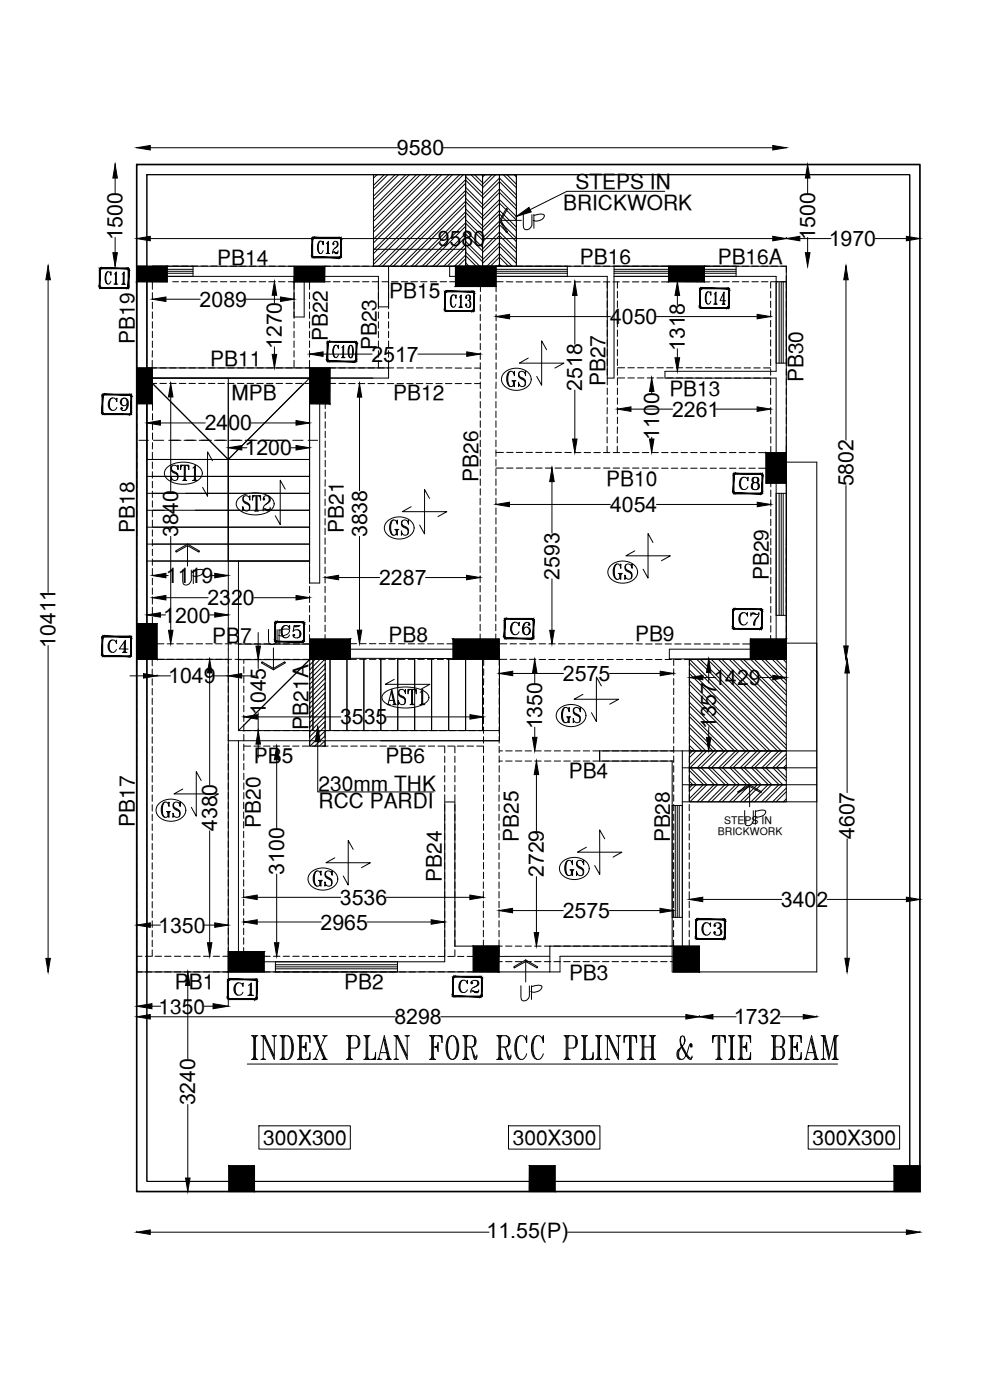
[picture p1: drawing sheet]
<svg xmlns="http://www.w3.org/2000/svg" width="297mm" height="420mm" viewBox="0 0 297 420" stroke-linecap="round" stroke-linejoin="round" font-family="sans-serif">
<defs><g id="words">
<g font-size="8.4">
<text x="156.3" y="70.2">UP</text>
<text x="151.3" y="117.1">GS</text>
<text x="50.4" y="145.3">ST1</text>
<text x="72" y="154.5">ST2</text>
<text x="116.1" y="161.9">GS</text>
<text x="54" y="176.7">UP</text>
<text x="183.1" y="175">GS</text>
<text x="79.7" y="194.7">UP</text>
<text x="115.4" y="212.7">AST1</text>
<text x="167.6" y="218">GS</text>
<text x="47.6" y="246.6">GS</text>
<text x="222.6" y="249.1">UP</text>
<text x="168.6" y="263.9">GS</text>
<text x="93.1" y="267.1">GS</text>
<text x="155.6" y="301.6">UP</text>
</g>
<g font-size="7.5">
<text x="134.4" y="93.5">C13</text>
<text x="99.1" y="108.7">C10</text>
<text x="31.7" y="124.5">C9</text>
<text x="220.8" y="148.2">C8</text>
<text x="152.4" y="191.9">C6</text>
<text x="31.4" y="197.2">C4</text>
<text x="209.5" y="281.9">C3</text>
<text x="136.9" y="299.2">C2</text>
</g>
<g font-size="7.1">
<text x="94.2" y="77.3">C12</text>
<text x="30.7" y="86.4">C11</text>
<text x="210.6" y="92.4">C14</text>
<text x="220.8" y="188.7">C7</text>
<text x="83.6" y="192.6">C5</text>
<text x="69.1" y="299.9">C1</text>
</g>
<g font-size="6.4">
<text x="119.1" y="46.6">9580</text>
<text x="36.8" y="71.9" transform="rotate(-90 36.8 71.9)">1500</text>
<text x="244.6" y="71.9" transform="rotate(-90 244.6 71.9)">1500</text>
<text x="131.4" y="73.8">9580</text>
<text x="248.7" y="73.8">1970</text>
<text x="59.9" y="92">2089</text>
<text x="183" y="97.3">4050</text>
<text x="84.6" y="104.8" transform="rotate(-90 84.6 104.8)">1270</text>
<text x="205.5" y="105.3" transform="rotate(-90 205.5 105.3)">1318</text>
<text x="111.4" y="108.5">2517</text>
<text x="174.7" y="117.2" transform="rotate(-90 174.7 117.2)">2518</text>
<text x="201.6" y="125.1">2261</text>
<text x="61.4" y="129.2">2400</text>
<text x="197.8" y="131.9" transform="rotate(-90 197.8 131.9)">1100</text>
<text x="73.4" y="136.6">1200</text>
<text x="256.1" y="146" transform="rotate(-90 256.1 146)">5802</text>
<text x="183" y="153.6">4054</text>
<text x="53.5" y="161.3" transform="rotate(-90 53.5 161.3)">3840</text>
<text x="110.2" y="161.3" transform="rotate(-90 110.2 161.3)">3838</text>
<text x="167.9" y="173.9" transform="rotate(-90 167.9 173.9)">2593</text>
<text x="49.8" y="175">1119</text>
<text x="113.7" y="175.6">2287</text>
<text x="62.2" y="181.6">2320</text>
<text x="49" y="186.8">1200</text>
<text x="16.7" y="194.5" transform="rotate(-90 16.7 194.5)">10411</text>
<text x="50.5" y="205.1">1049</text>
<text x="168.9" y="204.4">2575</text>
<text x="214" y="205.6">1429</text>
<text x="79.7" y="214.6" transform="rotate(-90 79.7 214.6)">1045</text>
<text x="102" y="217.4">3535</text>
<text x="162.7" y="218.9" transform="rotate(-90 162.7 218.9)">1350</text>
<text x="214.9" y="218.9" transform="rotate(-90 214.9 218.9)">1357</text>
<text x="65.2" y="249.4" transform="rotate(-90 65.2 249.4)">4380</text>
<text x="256.4" y="251.8" transform="rotate(-90 256.4 251.8)">4607</text>
<text x="85.3" y="262.6" transform="rotate(-90 85.3 262.6)">3100</text>
<text x="163.2" y="263.2" transform="rotate(-90 163.2 263.2)">2729</text>
<text x="102" y="271.5">3536</text>
<text x="168.8" y="275.5">2575</text>
<text x="234.3" y="272.2">3402</text>
<text x="47.5" y="279.9">1350</text>
<text x="96.2" y="279">2965</text>
<text x="118.3" y="307.4">8298</text>
<text x="220.2" y="307.4">1732</text>
<text x="58.6" y="331.7" transform="rotate(-90 58.6 331.7)">3240</text>
<text x="146" y="371.4">11.55(P)</text>
</g>
<g font-size="6.3">
<text x="172.7" y="56.6">STEPS IN</text>
<text x="169" y="62.9">BRICKWORK</text>
<text x="65.2" y="79.5">PB14</text>
<text x="174" y="79.1">PB16</text>
<text x="215.3" y="79.1">PB16A</text>
<text x="116.8" y="89.5">PB15</text>
<text x="40.3" y="103.2" transform="rotate(-90 40.3 103.2)">PB19</text>
<text x="98.3" y="102.4" transform="rotate(-90 98.3 102.4)">PB22</text>
<text x="113" y="105.1" transform="rotate(-90 113 105.1)">PB23</text>
<text x="63.1" y="109.9">PB11</text>
<text x="181.5" y="116" transform="rotate(-90 181.5 116)">PB27</text>
<text x="200.8" y="118.8">PB13</text>
<text x="241" y="114.7" transform="rotate(-90 241 114.7)">PB30</text>
<text x="69.5" y="120">MPB</text>
<text x="118" y="120.2">PB12</text>
<text x="143.4" y="144.6" transform="rotate(-90 143.4 144.6)">PB26</text>
<text x="181.9" y="146">PB10</text>
<text x="40.4" y="159.9" transform="rotate(-90 40.4 159.9)">PB18</text>
<text x="103" y="159.9" transform="rotate(-90 103 159.9)">PB21</text>
<text x="230.6" y="174.1" transform="rotate(-90 230.6 174.1)">PB29</text>
<text x="63.7" y="192.8">PB7</text>
<text x="116.5" y="192.8">PB8</text>
<text x="190.5" y="192.5">PB9</text>
<text x="92.5" y="219" transform="rotate(-90 92.5 219)">PB21A</text>
<text x="76.2" y="228.9">PB5</text>
<text x="115.7" y="229.1">PB6</text>
<text x="170.6" y="233.6">PB4</text>
<text x="95.6" y="237.3">230mm THK</text>
<text x="95.6" y="242.5">RCC PARDI</text>
<text x="40.3" y="248.1" transform="rotate(-90 40.3 248.1)">PB17</text>
<text x="78.2" y="248.4" transform="rotate(-90 78.2 248.4)">PB20</text>
<text x="155.6" y="252.6" transform="rotate(-90 155.6 252.6)">PB25</text>
<text x="201" y="252.8" transform="rotate(-90 201 252.8)">PB28</text>
<text x="132.5" y="264.6" transform="rotate(-90 132.5 264.6)">PB24</text>
<text x="52.5" y="296.7">PB1</text>
<text x="103.3" y="296.7">PB2</text>
<text x="170.7" y="294.1">PB3</text>
<text x="47.6" y="304.2">1350</text>
<text x="79" y="343.5">300X300</text>
<text x="153.8" y="343.5">300X300</text>
<text x="243.8" y="343.5">300X300</text>
</g>
<g font-size="3.1">
<text x="215.4" y="250.5">BRICKWORK</text>
<text x="217.3" y="247.4">STEPS IN</text>
</g>
</g></defs>
<!-- layer: SEC_ARCH -->
<g fill="none" stroke="#000" stroke-width=".3">
<path d="M144.8 52.4v27.5M149.9 52.4v27.5M57.9 79.9v3M112.1 79.9v-5.1h27.6v5.1M116.6 79.9v12.2h-3.1v-9.2h-22.2v12.2h-3.1v-12.2h-44.1M134.9 79.9v3h47.3v30.6h2v-33.6M150.3 66.1h6.1M151.9 62.5l.4 .3-2 3.3 2 3.5-.4 .2-2-3.7zM154.9 79.9v-27.5h-15.2v30.5M170.2 79.9v3M220.9 79.9v3M45.7 82.9v-3h190.2v117.8l-35.1 .1v-3h32.1v-81.3h-33.4v-2.1h33.4v-28.5h-48.7"/>
<path d="M45.7 81.4h12.2M45.7 80.8h12.2M45.7 82h12.2M139.7 81.4h30.5M139.7 80.8h30.5M139.7 82h30.5M184.2 81.4h36.7M184.2 80.8h36.7M184.2 82h36.7M232.9 84.6h3M233.8 84.6v24.4M234.4 84.6v24.4"/>
<path d="M235 84.6v24.4M44.1 113.5h48.8v54.9h-24.4v-30.5h-24.4zM44.1 113.5v178.2M44.1 113.5h48.8M44.1 113.5l24.4 24.4 24.4-24.4M68.5 113.5v178.2M92.9 113.5v61.5h3v-61.5h20.7v-3.1h-72.5v-30.5h-3.1v211.8h127v-4.7h37.1M232.9 109h3M44.1 137.9h48.8M235.9 138.7h9.2v153h-43.4v-63.3h-21.8v-3h65.2M44.1 143h48.8M44.1 148.1h48.8"/>
<path d="M44.1 153.1h48.8M44.1 158.2h48.8M232.9 148.1h3M233.8 148.1v36.6M234.4 148.1v36.6M235 148.1v36.6M44.1 163.3h48.8M44.1 168.4h48.8M52.7 165.4l3.6-2.1 3.6 2.1-.2 .3-3.4-1.9-3.4 1.9zM56.3 163.8v6.1M71.5 168.4v50.9M41 197.9h27.5"/>
<path d="M71.5 198h21.4l-21.4 21.3M71.5 193.3h21.4M78.6 198.6l3.4 2 3.4-2 .2 .3-3.6 2.1-3.6-2.1zM82 194.5v6.1M93.9 197.9v21.4M95.9 194.8v3.1M99 197.9v21.4M104.1 197.5v21.8M109.2 197.6v21.7M114.3 197.6v21.7M119.3 197.6v21.7M124.4 197.6v21.7"/>
<path d="M129.5 197.6v21.7M134.6 197.6v21.7M139.7 197.6v21.7M144.8 197.6v21.7M149.9 197.7l-57-.2v-2.7h57v27.5h-81.4M232.9 184.7h3M235.9 193h9.2M71.5 219.3h78.4M71.5 222.3v66.3M204.7 225.4v66.3M204.7 230.4h40.4M204.7 235.5h40.4"/>
<path d="M221.3 237.6l3.6-2.1 3.6 2.1-.2 .3-3.4-1.9-3.4 1.9zM224.9 236v6.1M201.7 241.7h3M202.6 241.7v33.6M203.2 241.7v33.6M203.8 241.7v33.6M204.7 240.6h40.4M201.7 275.3h3M82.6 288.6v3.1M82.6 290.2h36.7M82.6 289.5h36.7M82.6 290.8h36.7"/>
<path d="M119.3 288.6v3.1M154.1 290.2l3.6-2.1 3.6 2.1-.1 .3-3.5-1.9-3.4 1.9zM157.7 288.6v6.1M165 287h-15.3v-3.1h-13.2v-43.2h-3.1v47.9h-64.9M201.7 283.9h-36.7v7.8"/>
</g>
<!-- layer: SEC_COLFIL -->
<g fill="#000" stroke="#000" stroke-width=".3">
<path d="M41 84.6l9.2-4.7v4.7zM41 79.9v4.7l9.2-4.7z"/>
<path d="M88.3 84.6l9.2-4.7-.1 4.7zM88.3 79.9v4.7l9.2-4.7z"/>
<path d="M136.7 86l12.1-6.1v6.1zM136.7 79.9v6.1l12.1-6.1z"/>
<path d="M200.6 84.6l10.8-4.7v4.7zM200.6 79.9v4.7l10.8-4.7z"/>
<path d="M41 110.4h4.7v10.8zM41 110.4v10.8h4.7z"/>
<path d="M92.9 110.4h6.1v10.8zM92.9 110.4v10.8h6.1z"/>
<path d="M229.8 135.9h6.1v9.1zM229.8 135.9v9.1h6.1z"/>
<path d="M41 187.1h6.1v10.8zM41 187.1v10.8h6.1z"/>
<path d="M92.9 191.8h12.2l-12.2 6.1zM92.9 197.9h12.2v-6.1z"/>
<path d="M135.9 191.8l13.9 6.1h-13.9zM135.9 191.8l13.9 6.1v-6.1z"/>
<path d="M225.1 197.9l10.8-6.1v6.1zM225.1 191.8v6.1l10.8-6.1z"/>
<path d="M68.5 285.6h10.7l-10.7 6.1zM68.5 291.7h10.7v-6.1z"/>
<path d="M142 283.9l7.7 7.8-7.7-.1zM142 283.9l7.7 7.8v-7.8z"/>
<path d="M202.1 283.9l7.7 7.8h-7.7zM202.1 283.9l7.7 7.8v-7.8z"/>
<path d="M68.7 349.9l7.7 7.7h-7.7zM68.7 349.9l7.7 7.7v-7.7z"/>
<path d="M158.8 349.9l7.7 7.7h-7.7zM158.8 349.9l7.7 7.7v-7.7z"/>
<path d="M268.3 349.9l7.7 7.7h-7.7zM268.3 349.9l7.7 7.7v-7.7z"/>
</g>
<!-- layer: SEC_COLUMN -->
<g fill="none" stroke="#000" stroke-width=".3">
<path d="M41 79.9h9.2v4.7h-9.2v-4.7l9.2 4.7M50.2 79.9l-9.2 4.7M88.3 79.9h9.2l-.1 4.7h-9.1v-4.7l9.1 4.7M97.5 79.9l-9.2 4.7M136.7 79.9h12.1v6.1h-12.1v-6.1l12.1 6.1M148.8 79.9l-12.1 6.1M200.6 79.9h10.8v4.7h-10.8v-4.7l10.8 4.7M211.4 79.9l-10.8 4.7M41 110.4l4.7 10.8M45.7 110.4l-4.7 10.8h4.7v-10.8h-4.7v10.8M92.9 110.4l6.1 10.8M99 110.4l-6.1 10.8h6.1v-10.8h-6.1v10.8"/>
<path d="M229.8 135.9l6.1 9.1M235.9 135.9l-6.1 9.1h6.1v-9.1h-6.1v9.1M41 187.1l6.1 10.8M47.1 187.1l-6.1 10.8h6.1v-10.8h-6.1v10.8M92.9 191.8l12.2 6.1v-6.1h-12.2v6.1h12.2M105.1 191.8l-12.2 6.1M135.9 191.8l13.9 6.1M149.8 191.8v6.1h-13.9v-6.1h13.9l-13.9 6.1M225.1 191.8h10.8v6.1h-10.8v-6.1l10.8 6.1M235.9 191.8l-10.8 6.1M68.5 285.6l10.7 6.1v-6.1h-10.7v6.1h10.7M79.2 285.6l-10.7 6.1"/>
<path d="M142 283.9l7.7 7.8M149.7 283.9v7.8l-7.7-.1v-7.7h7.7l-7.7 7.7M202.1 283.9l7.7 7.8M209.8 283.9v7.8h-7.7v-7.8h7.7l-7.7 7.8M68.7 349.9l7.7 7.7M76.4 349.9v7.7h-7.7v-7.7h7.7l-7.7 7.7M158.8 349.9l7.7 7.7M166.5 349.9v7.7h-7.7v-7.7h7.7l-7.7 7.7M268.3 349.9l7.7 7.7M276 349.9v7.7h-7.7v-7.7h7.7l-7.7 7.7"/>
</g>
<!-- layer: SEC_BEAM -->
<g fill="none" stroke="#000" stroke-width=".3">
<path d="M51.8 79.9h1.8M54.5 79.9h1.9M57.4 79.9h2M60.3 79.9h2M63.2 79.9h2M66.1 79.9h2M69 79.9h2M72 79.9h1.9M74.8 79.9h2M77.8 79.9h1.9M80.7 79.9h1.9M83.6 79.9h1.9"/>
<path d="M86.5 79.9h1.7M97.4 79.9h1.7M100 79.9h2M103 79.9h1.9M105.9 79.9h1.9M108.8 79.9h1.9M111.7 79.9h1.9M114.6 79.9h1.9M117.5 79.9h1.9M120.4 79.9h1.9M123.3 79.9h2M126.2 79.9h1.9"/>
<path d="M129.1 79.9h2M132 79.9h2M134.9 79.9h1.8M148.8 79.9h2.2M151.9 79.9h2M154.9 79.9h1.9M157.8 79.9h1.9M160.7 79.9h1.9M163.6 79.9h1.9M166.5 79.9h1.9M169.4 79.9h1.9M172.3 79.9h1.9"/>
<path d="M175.2 79.9h1.9M178.1 79.9h1.9M181 79.9h2M183.9 79.9h1.9M186.8 79.9h2M189.7 79.9h2M192.7 79.9h1.9M195.5 79.9h2M198.5 79.9h2.1M211.4 79.9h1.6M214 79.9h1.9M216.9 79.9h1.9"/>
<path d="M219.8 79.9h1.9M222.7 79.9h1.9M225.6 79.9h1.9M228.5 79.9h1.9M231.4 79.9h1.9M234.3 79.9h1.6v1.9M41 87.8v1.9M41 90.7v1.9M41 93.6v2M41 96.5v1.9M41 99.4v2M45.7 84.6v2.2"/>
<path d="M45.7 87.8v2M45.7 90.7v1.9M45.7 93.6v2M45.7 96.5v2M45.7 99.4v2M51.8 84.6h1.8M54.5 84.6h1.9M57.4 84.6h2M60.3 84.6h2M63.2 84.6h2M66.1 84.6h2M69 84.6h2"/>
<path d="M71.9 84.6h2M74.8 84.6h2M77.8 84.6h1.9M80.6 84.6h2M83.6 84.6h1.9M86.5 84.6h1.7v2.2M88.2 87.8v1.9M88.2 90.7v1.9M88.2 93.6v2M88.2 96.5v1.9M88.2 99.4v2M92.9 84.6v2.2"/>
<path d="M92.9 87.8v1.9M92.9 90.7v1.9M92.9 93.6v2M92.9 96.5v1.9M92.9 99.4v2M97.4 84.6h1.7M100 84.6h2M103 84.6h1.9M105.9 84.6h1.9M108.8 84.6h1.9M111.7 84.6h1.9M113.5 84.6v2.2"/>
<path d="M113.5 87.8v2M113.5 90.7v1.9M113.5 93.6v2M113.5 96.5v2M113.5 99.5v1.9M114.6 84.6h1.9l.1 2.2M116.6 87.8v2M116.6 90.7v1.9M116.6 93.6v2M116.6 96.5v2M116.6 99.5v1.9M117.5 84.6h1.9"/>
<path d="M120.4 84.6h1.9M123.3 84.6h2M126.2 84.6h1.9M129.1 84.6h2M132 84.6h2M134.9 84.6h1.8M144.1 94.3v1.9M144.1 97.2v2M148.8 84.6h2.2M148.8 86v1.6M148.8 88.5v1.9M148.8 91.4v2"/>
<path d="M148.8 94.3v2M148.8 97.2v2M151.9 84.6h2M154.9 84.6h1.9M157.8 84.6h1.9M160.7 84.6h1.9M163.6 84.6h1.9M166.5 84.6h1.9M169.4 84.6h1.9M172.3 84.6h1.9M175.2 84.6h1.9M178.1 84.6h1.9"/>
<path d="M181 84.6h2M182.2 84.6v1.9M182.2 87.4v1.9M182.2 90.3v2M182.2 93.2v2M182.2 96.2v1.9M182.2 99v2M183.9 84.6h1.9M185.3 84.6v1.9M185.3 87.4v2M185.3 90.3v2M185.3 93.2v2"/>
<path d="M185.3 96.2v1.9M185.3 99v2M186.8 84.6h2M189.7 84.6h2M192.6 84.6h2M195.5 84.6h2M198.5 84.6h2.1M219.8 84.6h1.9M222.7 84.6h1.9M225.6 84.6h1.9M228.5 84.6h1.9M231.2 84.6v1.9"/>
<path d="M231.2 87.4v2M231.2 90.4v1.9M231.2 93.3v1.9M231.2 96.2v1.9M231.2 99.1v1.9M231.4 84.6h1.9M235.9 82.7v1.9h-1.6M235.9 84.6v1.9M235.9 87.4v2M235.9 90.4v1.9M235.9 93.3v1.9M235.9 96.2v1.9"/>
<path d="M235.9 99.1v1.9M41 102.3v2M41 105.3v1.9M41 108.1v2.3M45.7 108.1v2.3h1.3M45.7 115.1h1.3M45.7 105.3v1.9M45.7 102.3v2M48 110.4h1.9M48 115.1h1.9M50.9 110.4h1.9M50.9 115.1h1.9"/>
<path d="M53.8 110.4h2M53.8 115.1h2M56.7 110.4h1.9M56.7 115.1h1.9M59.6 110.4h2M59.6 115.1h2M62.5 110.4h2M62.5 115.1h2M65.4 110.4h2M65.4 115.1h2M68.3 110.4h2M68.3 115.1h2"/>
<path d="M71.2 110.4h2M71.2 115.1h2M74.1 110.4h2M74.1 115.1h2M77 110.4h2M77 115.1h2M80 110.4h1.9M80 115.1h1.9M82.8 110.4h2M82.8 115.1h2M85.8 110.4h1.9M85.8 115.1h1.9"/>
<path d="M88.2 102.3v2M88.2 105.3v1.9M88.2 108.1v2.3M88.7 110.4h1.9M88.7 115.1h1.9M91.6 110.4h1.3M91.6 115.1h1.3M92.9 102.3v2M92.9 105.3v1.9M92.9 108.1v2.3M99 115.1h1.7M101.7 115.1h1.9"/>
<path d="M104.6 115.1h2M107.5 115.1h1.9M110.4 110.4h2M110.4 115.1h2M113.3 110.4h2M113.3 115.1h2M113.5 102.3v2M113.5 105.3v1.9M113.5 108.2v2.2M116.2 110.4h2M116.2 115.1h2M116.6 102.3v2"/>
<path d="M116.6 105.3v1.9M116.6 108.2v2.2M119.1 110.4h2M119.1 115.1h2M122 110.4h2M122 115.1h2M124.9 110.4h2M124.9 115.1h2M127.8 110.4h2M127.8 115.1h2M130.8 110.4h1.9M130.8 115.1h1.9"/>
<path d="M133.6 110.4h2M133.6 115.1h2M136.6 110.5h1.9M136.6 115.1h1.9M139.5 110.5h1.9M139.5 115.1h1.9M142.4 110.5h1.7M142.4 115.1h1.7M144.1 100.1v2M144.1 103.1v1.9M144.1 105.9v2M144.1 108.9v1.9"/>
<path d="M144.1 111.8v1.9M144.1 114.7v1.9M144.1 117.6v1.9M148.8 100.1v2M148.8 103.1v1.9M148.8 105.9v2M182.2 102v1.9M182.2 104.9v1.9M182.2 107.8v1.9M182.2 110.7v1.9M182.2 113.6v1.9M182.2 116.5v1.9"/>
<path d="M182.2 119.4v1.9M185.3 110.4h2.1M185.3 102v1.9M185.3 104.9v1.9M185.3 107.8v1.9M185.3 110.7v1.9M185.3 113.6v1.9M185.3 116.5v1.9M185.3 119.4v1.9M185.3 113.4h2.1M188.4 110.4h1.9M188.4 113.4h1.9"/>
<path d="M191.3 110.4h1.9M191.3 113.4h1.9M194.2 110.4h1.9M194.2 113.4h1.9M197.1 110.4h2M197.1 113.4h2M200 110.4h1.9M200 113.4h1.9M202.9 110.4h2M202.9 113.4h2M205.8 110.4h2M205.8 113.4h2"/>
<path d="M208.7 110.4h2M208.7 113.4l2 .1M211.6 110.4h2M211.6 113.5h2M214.5 113.5h2M214.5 110.4h2M217.5 110.4h1.9M217.5 113.5h1.9M220.3 110.4h2M220.3 113.5h2M223.3 110.4h1.9M223.3 113.5h1.9"/>
<path d="M226.2 110.4h1.9M226.2 113.5h1.9M229.1 110.4h2.1M229.1 113.5h2.1M231.2 102v1.9M231.2 104.9v1.9M231.2 107.8v1.9M231.2 110.7v1.9M231.2 113.6v1.9M231.2 116.5v2M231.2 119.4v1.9M235.9 102v1.9"/>
<path d="M235.9 104.9v1.9M235.9 107.8v1.9M235.9 110.7v1.9M235.9 113.6v1.9M235.9 116.5v2M235.9 119.4v1.9M41.1 127v2M41.1 129.9v2M41.1 132.8v2M41.1 135.7v2M41.1 138.7v1.9M45.7 135.7v2"/>
<path d="M45.7 138.7v1.9M45.8 121.2v2M45.8 124.1v1.9M45.8 127v2M45.8 129.9v2M45.8 132.9l-.1 1.9M92.9 121.2v1.5M92.9 123.6v2M92.9 126.5v2M92.9 129.4v2M92.9 132.3v2M92.9 135.3v1.9"/>
<path d="M92.9 138.1v2M97.6 121.2v1.5M97.6 123.6v2M97.6 126.5v2M97.6 129.4v2M97.6 132.3v2M97.6 135.3v1.9M97.6 138.1v2M144.1 120.5v1.9M144.1 123.4v1.9M144.1 126.3v1.9M144.1 129.2v1.9"/>
<path d="M144.1 132.1v1.9M144.1 135v2M144.1 137.9v1.9M148.8 120.5v1.9M148.8 123.4v1.9M148.8 126.3v1.9M148.8 129.2v1.9M148.8 132.1v1.9M148.8 135v2M148.8 137.9v1.9M148.8 135.8h2.2M152 135.8h2"/>
<path d="M154.9 135.8h1.9M157.8 135.8h2M160.7 135.8h2M163.6 135.8h2M166.5 135.8h2M169.5 135.8h1.9M172.3 135.8h2M175.3 135.8h1.9M178.2 135.8h1.9M181.1 135.8h1.9M182.2 125.2v1.9M182.2 128.1v2"/>
<path d="M182.2 131v1.9M182.2 133.9v1.9M182.2 122.3v1.9M184 135.8h1.9M185.2 131v1.9M185.2 133.9v1.9M185.3 122.3v1.9M185.3 125.2v1.9M185.3 128.1l-.1 2M186.9 135.8h1.9M189.8 135.8h1.9M192.7 135.8h1.9"/>
<path d="M195.6 135.8h1.9M198.5 135.8h1.9M201.4 135.8h2M204.3 135.8h1.9M207.2 135.8h2M210.1 135.8h2M213.1 135.8h1.9M215.9 135.8h2M218.9 135.8h1.9M221.8 135.8h1.9M224.7 135.8h1.9M227.6 135.8l2.2 .1"/>
<path d="M231.2 122.3v2M231.3 125.2v2M231.3 128.2v1.9M231.3 131v2M231.3 134v1.9M235.9 122.3v2M235.9 125.2v2M235.9 128.2v1.9M235.9 131v2M235.9 134v1.9M41.1 141.5v2M41.1 144.5v1.9"/>
<path d="M41.1 147.4v1.9M41.1 150.3v1.9M41.1 153.2v1.9M41.1 156.1v1.9M41.1 159v1.9M45.7 141.6v1.9M45.7 144.5v1.9M45.7 147.4v1.9M45.7 150.3v1.9M45.7 153.2v1.9M45.7 156.1v1.9M45.7 159v1.9"/>
<path d="M92.9 141.1v1.9M92.9 144v1.9M92.9 146.9v1.9M92.9 149.8v1.9M92.9 152.7v2M92.9 155.6v1.9M92.9 158.5v2M97.5 146.9v1.9M97.5 149.8v1.9M97.5 152.7v2M97.5 155.6v1.9M97.5 158.5v2"/>
<path d="M97.6 141.1v1.9M97.6 144l-.1 1.9M144.1 149.5v2M144.1 152.5v1.9M144.1 155.4v1.9M144.1 158.3v1.9M144.1 140.8v2M144.1 143.7v2M144.1 146.7v1.9M148.8 140.8v2M148.8 143.7v2M148.8 146.7v1.9"/>
<path d="M148.8 149.5v2M148.8 152.5v1.9M148.8 155.4v1.9M148.8 158.3v1.9M148.8 140.5h2.2M152 140.5h1.9M154.9 140.5h1.9M157.8 140.5h2M160.7 140.5h1.9M163.6 140.5h2M166.5 140.5h2M169.5 140.5h1.9"/>
<path d="M172.3 140.5h2M175.3 140.5h1.9M178.2 140.5h1.9M181.1 140.5h1.9M184 140.5h1.9M186.9 140.5h1.9M189.8 140.5h1.9M192.7 140.5h1.9M195.6 140.5h1.9M198.5 140.5h1.9M201.4 140.5h2M204.3 140.5h1.9"/>
<path d="M207.2 140.5h2M210.1 140.5h2M213.1 140.5h1.9M215.9 140.5h2M231.3 150v1.9M231.3 152.9v1.9M231.3 155.8v1.9M231.3 158.7v1.9M236 145v1.1M236 147.1v1.9M236 150v1.9M236 152.9v1.9"/>
<path d="M236 155.8v1.9M236 158.7v1.9M41 161.9v1.9M41 164.8v2M41 167.7v1.9M41 170.6v2M41 173.5v2M41 176.4v2M41 179.3v2M45.7 161.9v1.9M45.7 164.8v2M45.7 167.7v1.9"/>
<path d="M45.7 170.6v2M45.7 173.5v2M45.7 176.5v1.9M45.7 179.3v2M92.9 161.4v2M92.9 164.3v2M92.9 167.2v2M92.9 170.2v1.9M92.9 173v2M92.9 176v1.9M92.9 178.9v1.9M97.5 161.4v2"/>
<path d="M97.5 164.3v2M97.5 167.2v2M97.5 170.2v1.9M97.5 173v2M97.5 176v1.9M97.5 178.9v1.9M144.1 161.2v1.9M144.1 164.1v1.9M144.1 167v1.9M144.1 169.9v1.9M144.1 172.8v1.9M144.1 175.7v1.9"/>
<path d="M144.1 178.6v2M148.8 175.7v1.9M148.8 178.6v2M148.8 161.2v1.9M148.8 164.1v1.9M148.8 167v1.9M148.8 169.9v1.9M148.8 172.8v1.9M231.3 161.6v1.9M231.3 164.5v2M231.3 167.4v1.9M231.3 170.3v2"/>
<path d="M231.3 173.2v2M231.3 176.2v1.9M231.3 179v2M235.9 164.5v2M235.9 167.4v1.9M235.9 170.3v2M235.9 173.2v2M235.9 176.2v1.9M235.9 179v2M236 161.6l-.1 1.9M41 182.3v1.9M41 185.1v2"/>
<path d="M41 197.9v1.9M45.7 197.9v1.9M45.7 182.3v1.9M45.7 185.2v1.9M47.1 197.9h2.1M47.1 193.2h2.1M50.1 197.9h2M50.2 193.2h1.9M53 197.9h2M53 193.2h2M56 197.9h1.9M56 193.2h1.9"/>
<path d="M58.8 197.9h2M58.8 193.2h2M61.8 197.9h1.9M61.8 193.2h1.9M64.7 197.9h1.9M64.7 193.2h1.9M67.6 197.9h1.9M67.6 193.2h1.9M68.5 197.9v1.2M70.5 197.9h1.9M70.5 193.2h1.9M73.2 197.9v1.2"/>
<path d="M73.4 197.9h2M73.4 193.2h2M76.3 197.9h1.9M76.3 193.2h1.9M79.2 197.9h2M82.1 197.9h2M85 197.9h2M87.9 197.9h2M90.8 197.9h2.1M92.9 181.8v1.9M92.9 193.4v1.9M92.9 196.3v2"/>
<path d="M92.9 199.2v1.9M97.5 181.8v1.9M97.5 184.7v1.9M97.5 187.6v1.9M97.5 190.5v1.9M97.5 193.4v1.9M97.5 196.3v2M97.5 199.2v1.9M105.1 197.9h1.8M105.1 193.2h1.9M107.9 197.9h2M108 193.2h1.9"/>
<path d="M110.8 197.9h2M110.8 193.2h2M113.7 197.9h2M113.7 193.2h2M116.6 197.9h2M116.7 193.2h1.9M119.5 197.9h2M119.5 193.2h2M122.5 197.9h1.9M122.5 193.2h1.9M125.3 197.9h2M125.4 193.2h1.9"/>
<path d="M128.3 197.9h1.9M128.3 193.2h1.9M131.2 197.9h1.9M131.2 193.2h1.9M134.1 197.9h1.8M134.1 193.2h1.8M144.1 181.5v1.9M144.1 184.4v2M144.1 187.3v2M144.1 190.3v1.5M145.1 197.9v1.8M148.8 181.5v1.9"/>
<path d="M148.8 184.4v2M148.8 187.3v2M148.8 190.3v1.5M149.7 197.9h2.4M149.7 193.2h2.4M149.8 197.9v1.8M153 197.9h2M156 197.9h1.9M158.8 197.9h2M161.8 193.2h1.9M161.8 197.9h1.9M164.7 193.2h1.9"/>
<path d="M164.7 197.9h1.9M167.6 193.2h1.9M167.6 197.9h1.9M170.5 193.2h1.9M170.5 197.9h1.9M173.4 193.2h1.9M173.4 197.9h1.9M176.3 193.2h1.9M176.3 197.9h1.9M179.2 193.2h1.9M179.2 197.9h1.9M182.1 193.2h1.9"/>
<path d="M182.1 197.9h1.9M185 193.2h1.9M185 197.9h1.9M187.9 193.2h2M187.9 197.9h2M190.8 197.9h1.9M190.8 193.2l1.9 .1M193.7 197.9h2M193.7 193.3h2M196.6 197.9h2M196.6 193.3h2M199.6 197.9h1.9"/>
<path d="M199.6 193.3h1.9M202.1 197.9v1.8M202.4 197.9h2M202.4 193.3h2M205.4 197.9h1.9M205.4 193.3h1.9M206.8 197.9v1.8M208.3 197.9h1.9M208.3 193.3h1.9M211.2 197.9h1.9M211.2 193.3h1.9M214.1 197.9h1.9"/>
<path d="M214.1 193.3h1.9M217 197.9h1.9M217 193.3h1.9M219.9 197.9l1.9 .1M219.9 193.3h1.9M222.8 198h2.3M222.8 193.3h2.3M231.2 190.7v1.1M235.9 182v1.9M235.9 184.9v1.9M235.9 187.8v1.9M235.9 190.7v1.1"/>
<path d="M41 200.8v1.9M41 203.7v1.9M41 206.6v1.9M41 209.5v1.9M41 212.4v1.9M41 215.3v2M41 218.2v1.9M45.7 200.8v1.9M45.7 203.7v1.9M45.7 206.6v1.9M45.7 209.5v1.9M45.7 212.4v1.9"/>
<path d="M45.7 215.3v2M45.7 218.2v1.9M68.5 200.1v1.9M68.5 203v1.9M68.5 205.9v1.9M68.5 208.8v1.9M68.5 211.7v1.9M68.5 214.6v1.9M68.5 217.5v2M73.2 200.1v1.9M73.2 203v1.9M73.2 205.9v1.9"/>
<path d="M73.2 208.8v1.9M73.2 211.7v1.9M73.2 214.6v1.9M73.2 217.5v2M73.2 219.3h2.1M76.2 219.3h2M79.2 219.3h1.9M82 219.3h2M85 219.3h1.9M87.9 219.3h1.9M90.8 219.3h2.1M92.9 202.1v2"/>
<path d="M92.9 205v2M92.9 207.9v2M92.9 210.8v2M92.9 213.8v1.9M92.9 216.6v2M92.9 219.6v1.9M97.5 205v2M97.5 207.9v2M97.5 210.8v2M97.5 213.8v1.9M97.5 216.6v2M97.5 219.6v1.9"/>
<path d="M97.5 219.3h1.5M97.5 202.1v2M100 219.3h1.9M102.9 219.3h1.9M105.8 219.3h1.9M108.7 219.3h1.9M111.6 219.3h1.9M114.5 219.3h2M117.4 219.3h1.9M120.3 219.3h2M123.2 219.3h2M126.2 219.3h1.9"/>
<path d="M129 219.3h2M132 219.3h1.9M134.9 219.3h1.9M137.8 219.3h1.9M140.7 219.3h1.9M143.6 219.3h1.5M145.1 206.5v2M145.1 209.4v2M145.1 212.4v1.9M145.1 215.2v2M145.1 218.2v1.9M145.1 203.6v2"/>
<path d="M145.1 200.7v2M149.8 200.7v2M149.8 203.6v2M149.8 206.6v1.9M149.8 209.4v2M149.8 212.4v1.9M149.8 215.3v1.9M149.8 218.2v1.9M202.1 200.7v2M202.1 203.6v2M202.1 206.6v1.9M202.1 209.4v2"/>
<path d="M202.1 212.4v1.9M202.1 215.3v1.9M202.1 218.2v1.9M206.8 200.7v2M206.8 203.6v2M206.8 206.6v1.9M206.8 209.4v2M206.8 212.4v1.9M206.8 215.3v1.9M206.8 218.2v1.9M41 221.1v2M41 224v2"/>
<path d="M41 227v1.9M41 229.8v2M41 232.8v1.9M41 235.7v1.9M41 238.6v1.9M45.7 221.1v2M45.7 224v2M45.7 227v1.9M45.7 229.8v2M45.7 232.8v1.9M45.7 235.7v1.9M68.5 220.4v1.9"/>
<path d="M68.5 223.3v2M68.5 226.2v2M68.5 229.1v2M68.5 232v2M68.5 235v1.9M68.5 237.8v2M73.2 220.4v1.9M73.2 223.3v2M73.2 226.2v2M73.2 229.1v2M73.2 232v2M73.2 235v1.9"/>
<path d="M73.2 237.8v2M73.2 223.9h2M76.2 223.9h1.9M79.1 223.9h1.9M82 223.9h1.9M84.9 223.9h1.9M87.8 223.9h1.9M90.7 223.9h2M92.9 222.5v1.4M93.6 223.9h1.9M96.5 223.9h2M97.5 222.5v1.4"/>
<path d="M99.4 223.9h2M102.3 223.9h2M105.2 223.9h2M108.2 223.9h1.9M111 223.9h2M114 223.9h1.9M116.9 223.9h1.9M119.8 223.9h1.9M122.7 223.9h1.9M125.6 223.9h2M128.5 223.9h1.9M131.4 223.9h2"/>
<path d="M133.4 223.9v2M133.4 226.9v1.9M133.4 229.8v1.9M133.4 232.7v2M133.4 235.6v1.9M133.4 238.5v2M134.3 223.9h2M136.5 223.9v2M136.5 226.9v1.9M136.5 229.8v1.9M136.5 232.7v2M136.5 235.6v1.9"/>
<path d="M136.5 238.5v2M137.2 223.9h1.9M140.1 223.9h2M143 223.9h2.1M145.1 221.1v1.9M145.1 224v1.9M145.1 226.9v1.9M145.1 229.8v1.9M145.1 232.7v1.9M145.1 235.6v1.9M145.1 238.5v2M149.7 238.5v2"/>
<path d="M149.8 228.4h.9M149.8 225.4h.9M149.8 235.6l-.1 1.9M149.8 221.1v1.9M149.8 224v1.9M149.8 226.9v1.9M149.8 229.8v1.9M149.8 232.7v1.9M151.7 228.4h2M151.7 225.4h2M154.6 228.4h2M154.6 225.4h2"/>
<path d="M157.6 228.4h1.9M157.6 225.4h1.9M160.4 228.4h2M160.4 225.4h2M163.4 228.4h1.9M163.4 225.4h1.9M166.3 228.4h1.9M166.3 225.4h1.9M169.2 228.4h1.9M169.2 225.4h1.9M172.1 228.4h1.9M172.1 225.4h1.9"/>
<path d="M175 228.4h1.9M175 225.4h1.9M177.9 228.4h1.9M177.9 225.4h1.9M180.8 228.4h2M180.8 225.4h2M183.7 228.4h1.9M183.7 225.4h1.9M186.6 228.4h2M186.6 225.4h2M189.5 228.4h2M189.5 225.4h2"/>
<path d="M192.4 228.4h2M192.4 225.4h2M195.3 228.4h2M195.3 225.4h2M198.2 228.4h2M198.2 225.4h2M201.2 228.4h.9M201.2 225.4h.9M202.1 221.1v1.9M202.1 224v1.9M202.1 226.9v1.9M202.1 229.8v1.9"/>
<path d="M202.1 232.7v1.9M202.1 235.6v1.9M202.1 238.5v2M206.8 229.8v1.9M206.8 232.7v1.9M206.8 235.6v1.9M206.8 238.5v2M206.8 226.9v1.9M206.8 221.1v1.9M206.8 224v1.9M41 241.5v1.9M41 244.4v1.9"/>
<path d="M41 247.3v1.9M41 250.2v2M41 253.1v1.9M41 256v2M41 258.9v2M45.7 250.2v2M45.7 253.1v1.9M45.7 256v2M45.7 258.9v2M68.5 240.8v1.9M68.5 243.7v1.9M68.5 246.6v1.9"/>
<path d="M68.5 249.5v1.9M68.5 252.4v2M68.5 255.3v1.9M68.5 258.2v2M73.1 240.8v1.9M73.1 243.7v1.9M73.1 246.6v1.9M73.1 249.5v1.9M73.1 252.4v2M73.1 255.3v1.9M73.1 258.2v2M133.4 241.4v2"/>
<path d="M133.4 244.4v1.9M133.4 247.2v2M133.4 250.2v1.9M133.4 253.1v1.9M133.4 256v1.9M133.4 258.9v1.9M136.5 241.4v2M136.5 244.4v1.9M136.5 247.2v2M136.5 250.2v1.9M136.5 253.1v1.9M136.5 256v1.9"/>
<path d="M136.5 258.9v1.9M145.1 241.4v1.9M145.1 244.3v2M145.1 247.2v2M145.1 250.1v2M145.1 253v2M145.1 256v1.9M145.1 258.8v2M149.7 241.4v1.9M149.7 244.3v2M149.7 247.2v2M149.7 250.2v1.9"/>
<path d="M149.7 253v2M149.7 256v1.9M149.7 258.8v2M202.1 256v1.9M202.1 258.8v2M202.1 253v2M202.1 241.4v1.9M202.1 244.3v2M202.1 247.2v2M202.1 250.2v1.9M206.8 241.4v1.9M206.8 244.3v2"/>
<path d="M206.8 247.2v2M206.8 250.2v1.9M206.8 253v2M206.8 256v1.9M206.8 258.9v1.9M41 261.8v2M41 264.7v2M41 267.6v2M41 270.6v1.9M41 273.4v2M41 276.4v1.9M41 279.3v1.9"/>
<path d="M45.7 261.8v2M45.7 264.7v2M45.7 267.6v2M45.7 270.6v1.9M45.7 273.4v2M45.7 276.4v1.9M45.7 279.3v1.9M68.5 261.1v2M68.5 264v2M68.5 266.9v2M68.5 269.8v2M68.5 272.7v2"/>
<path d="M68.5 275.6v2M68.5 278.6v1.9M73.1 261.1v2M73.1 264v2M73.1 266.9v2M73.1 269.8v2M73.1 272.7v2M73.1 275.6v2M73.1 278.6v1.9M133.4 261.8v1.9M133.4 264.7v1.9M133.4 267.6v2"/>
<path d="M133.4 270.5v1.9M133.4 273.4v2M133.4 276.3v2M133.4 279.2v1.9M136.5 261.8v1.9M136.5 264.7v1.9M136.5 267.6v2M136.5 270.5v1.9M136.5 273.4v2M136.5 276.3v2M136.5 279.2v1.9M145 264.7v1.9"/>
<path d="M145 267.6v1.9M145 270.5v1.9M145 273.4v2M145 276.3v1.9M145 279.2v1.9M145.1 261.8v1.9M149.7 261.8v1.9M149.7 264.7v1.9M149.7 267.6v1.9M149.7 270.5v1.9M149.7 273.4v2M149.7 276.3v1.9"/>
<path d="M149.7 279.2v1.9M202.1 261.8v1.9M202.1 264.7v1.9M202.1 267.6v1.9M202.1 270.5v1.9M202.1 273.4v2M202.1 276.3v1.9M202.1 279.2v1.9M206.8 261.8v1.9M206.8 264.7v1.9M206.8 267.6v1.9M206.8 270.5v1.9"/>
<path d="M206.8 273.4v2M206.8 276.3v1.9M206.8 279.2v1.9M41 289.8v1.9h1.6M41 287h1.6M41 282.2v1.9M41 285.1v3.8M43.6 291.7h2M43.6 287h2M45.7 282.2v1.9M45.7 285.1v1.9M46.5 291.7h2"/>
<path d="M46.5 287h2M49.4 291.7h2M49.4 287h2M52.3 291.7h2M52.3 287h2M55.2 291.7h2M55.2 287h2M58.1 291.7h2M58.1 287h2M61 291.7h2M61 287h2M64 291.7h1.9"/>
<path d="M64 287h1.9M66.8 291.7h1.7M66.8 287h1.7M68.5 281.4v2M68.5 284.4v1.2M73.1 281.4v2M73.1 284.4v1.2M79.2 291.7h1.9M79.2 287h1.9M82 291.7h2M82 287h2M85 291.7h1.9"/>
<path d="M85 287h1.9M87.8 291.7h2M87.8 287h2M90.8 291.7h1.9M90.8 287h1.9M93.7 291.7h1.9M93.7 287h1.9M96.6 291.7h1.9M96.6 287h1.9M99.5 291.7h1.9M99.5 287h1.9M102.4 291.7h1.9"/>
<path d="M102.4 287h1.9M105.3 291.7h1.9M105.3 287h1.9M108.2 291.7h2M108.2 287h2M111.1 291.7h1.9M111.1 287h1.9M114 291.7h2M114 287h2M116.9 291.7h2M116.9 287h2M119.8 291.7h2"/>
<path d="M119.8 287h2M122.7 291.7h2M122.7 287h2M125.6 291.6h2M125.6 287h2M128.6 291.6h1.9M128.6 287h1.9M131.4 291.6h2M131.4 287h2M133.4 282.1v2M133.4 285v2M134.4 287h1.9"/>
<path d="M136.5 282.1v2M136.5 285v2M137.3 287h1.9M140.2 287h1.8M145 282.1v1.8M149.7 282.1v1.8h1M149.7 288.6h1M151.7 283.9h1.9M151.7 288.6h1.9M154.6 283.9h1.9M154.6 288.6h1.9M157.5 283.9h1.9"/>
<path d="M157.5 288.6h1.9M160.4 283.9h1.9M160.4 288.6h1.9M163.3 283.9h2M163.3 288.6h2M166.2 283.9h1.9M166.2 288.6h1.9M169.1 283.9h2M169.1 288.6h2M172 283.9h2M172 288.6h2M174.9 283.9h2"/>
<path d="M174.9 288.6h2M177.8 283.9h2M177.8 288.6h2M180.8 283.9h1.9M180.8 288.6h1.9M183.6 283.9h2M183.6 288.6h2M186.6 283.9h1.9M186.6 288.6h1.9M189.5 283.9h1.9M189.5 288.6h1.9M192.4 283.9h1.9"/>
<path d="M192.4 288.6h1.9M195.3 283.9h1.9M195.3 288.6h1.9M198.2 283.9h2M198.2 288.6h2M201.1 288.6h1M202.1 282.1v1.8h-1M206.8 282.1v1.8"/>
</g>
<!-- layer: SEC_Main Title -->
<g fill="none" stroke="#000" stroke-width=".3">
<path d="M74.2 319.3h177.1M75.4 310.8h1.9M75.4 317.9h1.9M75.6 310.8l.6 .4M75.9 310.8l.3 .7M76.2 310.8v7.1M76.2 317.6l-.6 .3M76.2 317.3l-.3 .6M76.4 311.2v6.4M76.6 310.8v7.1M76.6 317.3l.3 .6M76.6 317.6l.5 .3"/>
<path d="M76.9 310.8l-.3 .7M77.1 310.8l-.5 .4M78.3 310.8h1.2l2.8 6.1M78.3 317.9h1.4M78.5 317.9l.5-.3 .5 .3M78.5 310.8l.5 .4M79.2 310.8l2.9 6.1M81.6 310.8h1.4M81.8 310.8l.5 .4 .5-.4M82.3 311.2v6.7l-3.3-7.1v6.8M84 310.8h2.4a2.84 2.84 0 0 1 1.6 2.7 5.8 5.8 0 0 1-.9 4.1l-.7 .3h-2.4M84.2 310.8l.5 .4"/>
<path d="M84.5 310.8l.2 .7M84.7 310.8v7.1M84.7 317.6l-.5 .3M84.7 317.3l-.2 .6M84.9 311.2v6.4M85.2 310.8v7.1M85.2 317.3l.2 .6M85.2 317.6l.4 .3M85.4 310.8l-.2 .7M85.6 310.8l-.4 .4M86.4 310.8a4.6 4.6 0 0 1 1.1 4.4l-.2 1.4-.5 1-.4 .3M87.3 311.8a6.4 6.4 0 0 1 0 5.1"/>
<path d="M89.2 310.8h3.8v2.1l-.2-2.1M89.2 317.9h3.8v-2l-.2 2M89.5 310.8l.4 .4M89.7 310.8l.2 .7M89.9 310.8v7.1M89.9 317.6l-.4 .3M89.9 317.3l-.2 .6M90.1 311.2v6.4M90.4 310.8v7.1M90.4 314.2h1.4M90.4 317.3l.2 .6M90.4 317.6l.4 .3"/>
<path d="M90.6 310.8l-.2 .7M90.8 310.8l-.4 .4M91.8 312.9v2.7l-.2-1.4zM91.8 313.5l-.4 .7 .4 .7M91.8 313.9l-1 .3 1 .4M91.8 310.8l1.2 .4M92.3 310.8l.7 .7M92.5 310.8l.5 1M93 317.6l-1.2 .3M93 317.3l-.7 .6M93 316.9l-.5 1M93.9 310.8h1.7"/>
<path d="M93.9 317.9h1.5M94.2 310.8l.7 .7 .2-.7M94.2 317.9l.5-.3 .4 .3M94.4 310.8l2.9 7.1M94.7 310.8l2.8 7.1M94.9 310.8l2.8 7.1M95.4 310.8l-.5 .4M96.6 317.9h1.6M96.8 310.8h1.4M97 310.8l.5 .4 .5-.4M97 317.9l.3-.6 .7 .6M97.3 317.6l-.5 .3"/>
<path d="M97.5 311.2l-2.8 6.4M103.9 310.8h2.9a2.01 2.01 0 0 1 1.2 1.9 2.01 2.01 0 0 1-1.2 1.9h-1.7M103.9 317.9h1.9M104.1 310.8l.5 .4M104.4 310.8l.2 .7M104.6 310.8v7.1M104.6 317.6l-.5 .3M104.6 317.3l-.2 .6M104.9 311.2v6.4M105.1 310.8v7.1M105.1 317.3l.2 .6M105.1 317.6l.5 .3"/>
<path d="M105.3 310.8l-.2 .7M105.6 310.8l-.5 .4M106.8 310.8l.4 .4 .3 .6v1.7l-.3 .7-.4 .4M107.5 311.5l.2 .7-.2 1.7M109.1 317.9h3.6v-2l-.2 2M109.1 310.8h1.9M109.4 310.8l.5 .4M109.6 310.8l.3 .7M109.9 310.8v7.1M109.9 317.6l-.5 .3M109.9 317.3l-.3 .6M110.1 311.2v6.4"/>
<path d="M110.3 310.8v7.1M110.3 317.3l.3 .6M110.3 317.6l.5 .3M110.6 310.8l-.3 .7M110.8 310.8l-.5 .4M112.7 317.6l-1.2 .3M112.7 317.3l-.7 .6M112.7 316.9l-.5 1M113.2 317.9h1.4M113.4 317.9l.3-.3 .4 .3M113.7 317.6l1.6-6.8 1.7 7.1M114.1 315.9h2.1"/>
<path d="M115.1 311.8l1.4 6.1M115.3 311.8l1.4 6.1M115.8 317.9h1.6M116.5 317.6l-.5 .3M116.5 317.3l-.3 .6M116.7 317.3l.5 .6M118.2 310.8h1.1l2.9 6.1M118.2 317.9h1.4M118.4 317.9l.5-.3 .4 .3M118.4 310.8l.5 .4M119.1 310.8l2.9 6.1M121.5 310.8h1.4"/>
<path d="M121.7 310.8l.5 .4 .5-.4M122.2 311.2v6.7l-3.3-7.1v6.8M128.8 310.8h3.8v2.1l-.2-2.1M128.8 317.9h1.9M129.1 310.8l.4 .4M129.3 310.8l.2 .7M129.5 310.8v7.1M129.5 317.6l-.4 .3M129.5 317.3l-.2 .6M129.8 311.2v6.4M130 314.2h1.4M130 310.8v7.1"/>
<path d="M130 317.3l.3 .6M130 317.6l.5 .3M130.3 310.8l-.3 .7M130.5 310.8l-.5 .4M131.4 312.9v2.7l-.2-1.4zM131.4 313.5l-.4 .7 .4 .7M131.4 313.9l-.9 .3 .9 .4M131.4 310.8l1.2 .4M131.9 310.8l.7 .7M132.2 310.8l.4 1M134.5 311.8a6.4 6.4 0 0 0 0 5.1M134.8 311.2a1.59 1.59 0 0 1 1.7-.2 1.59 1.59 0 0 1 .9 1.5 5.9 5.9 0 0 1-.7 5.1 1.59 1.59 0 0 1-1.8 .2 1.59 1.59 0 0 1-.8-1.6 5.9 5.9 0 0 1 .7-5z"/>
<path d="M135.5 310.8a4.6 4.6 0 0 0-1.2 4.4l.2 1.4 .5 1 .5 .3M136 310.8a4.6 4.6 0 0 1 1.2 4.4l-.3 1.4-.5 1-.4 .3M136.9 311.8a6.4 6.4 0 0 1 0 5.1M138.8 310.8h2.8a1.79 1.79 0 0 1 1.3 1.7 1.79 1.79 0 0 1-1.3 1.7h-1.6M138.8 317.9h1.9M139.1 310.8l.4 .4M139.3 310.8l.2 .7M139.5 310.8v7.1M139.5 317.6l-.4 .3M139.5 317.3l-.2 .6M139.7 311.2v6.4M140 310.8v7.1"/>
<path d="M140 317.3l.3 .6M140 317.6l.5 .3M140.3 310.8l-.3 .7M140.5 310.8l-.5 .4M140.9 314.2l.5 .4 1 3.3h.4l.3-1.3M141.4 314.6l1 2.3 .2 .4 .5-.4M141.6 310.8l.5 .4 .3 .6v1.4l-.3 .7-.5 .3M142.1 316.6l.3 .7 .4 .3M142.4 311.5l.2 .7-.2 1.3M149 310.8h2.8a1.79 1.79 0 0 1 1.3 1.7 1.79 1.79 0 0 1-1.3 1.7h-1.6M149 317.9h1.9M149.3 310.8l.4 .4"/>
<path d="M149.5 310.8l.2 .7M149.7 310.8v7.1M149.7 317.6l-.4 .3M149.7 317.3l-.2 .6M149.9 311.2v6.4M150.2 310.8v7.1M150.2 317.3l.3 .6M150.2 317.6l.5 .3M150.5 310.8l-.3 .7M150.7 310.8l-.5 .4M151.1 314.2l.5 .4 1 3.3h.4l.3-1.3M151.6 314.6l1 2.3 .2 .4 .5-.4"/>
<path d="M151.8 310.8l.5 .4 .3 .6v1.4l-.3 .7-.5 .3M152.3 316.6l.3 .7 .4 .3M152.6 311.5l.2 .7-.2 1.3M155.2 311.8a6.4 6.4 0 0 0 0 5.1M156.1 310.8a4.6 4.6 0 0 0-1.2 4.4l.3 1.4 .5 1 .4 .3M157.8 311.8l.2-1v2.1l-.2-1.1-.5-.6a1.59 1.59 0 0 0-1.7-.2 1.59 1.59 0 0 0-.9 1.5 5.7 5.7 0 0 0 .7 5.1l.7 .3a1.77 1.77 0 0 0 1.9-1.7M160.2 311.8a6 6 0 0 0 0 5.1M161.1 310.8a4.6 4.6 0 0 0-1.2 4.4l.3 1.4 .5 1 .4 .3M162.8 311.8l.2-1v2.1l-.2-1.1-.5-.6a1.62 1.62 0 0 0-1.7-.2 1.62 1.62 0 0 0-.9 1.5 5.9 5.9 0 0 0 .7 5.1l.7 .3a1.77 1.77 0 0 0 1.9-1.7M169.2 310.8h2.8a2.01 2.01 0 0 1 1.3 1.9 2.01 2.01 0 0 1-1.3 1.9h-1.6M169.2 317.9h1.9M169.4 310.8l.5 .4"/>
<path d="M169.7 310.8l.2 .7M169.9 310.8v7.1M169.9 317.6l-.5 .3M169.9 317.3l-.2 .6M170.1 311.2v6.4M170.4 310.8v7.1M170.4 317.3l.2 .6M170.4 317.6l.5 .3M170.6 310.8l-.2 .7M170.9 310.8l-.5 .4M172 310.8l.5 .4 .3 .6v1.7l-.3 .7-.5 .4M172.8 311.5l.2 .7-.2 1.7"/>
<path d="M174.4 317.9h3.6v-2l-.3 2M174.4 310.8h1.9M174.7 310.8l.4 .4M174.9 310.8l.2 .7M175.1 310.8v7.1M175.1 317.6l-.4 .3M175.1 317.3l-.2 .6M175.3 311.2v6.4M175.6 310.8v7.1M175.6 317.3l.3 .6M175.6 317.6l.5 .3M175.9 310.8l-.3 .7"/>
<path d="M176.1 310.8l-.5 .4M178 317.6l-1.2 .3M178 317.3l-.8 .6M178 316.9l-.5 1M178.7 310.8h1.9M178.7 317.9h1.9M178.9 310.8l.5 .4M179.2 310.8l.2 .7M179.4 310.8v7.1M179.4 317.6l-.5 .3M179.4 317.3l-.2 .6M179.6 311.2v6.4"/>
<path d="M179.9 310.8v7.1M179.9 317.3l.2 .6M179.9 317.6l.4 .3M180.1 310.8l-.2 .7M180.3 310.8l-.4 .4M181.5 310.8h1.2l2.8 6.1M181.5 317.9h1.5M181.8 317.9l.4-.3 .5 .3M181.8 310.8l.4 .4M182.5 310.8l2.8 6.1M184.9 310.8h1.4M185.1 310.8l.4 .4 .6-.4"/>
<path d="M185.5 311.2v6.7l-3.3-7.1v6.8M187.5 310.8l-.3 2.1v-2.1h3.8v2.1l-.2-2.1M187.7 310.8l-.5 1M188 310.8l-.8 .7M188.2 317.9h1.9M188.4 310.8l-1.2 .4M188.9 310.8v7.1M188.9 317.6l-.5 .3M188.9 317.3l-.3 .6M189.1 311.2v6.4M189.4 310.8v7.1M189.4 317.3l.2 .6"/>
<path d="M189.4 317.6l.4 .3M189.8 310.8l1.2 .4M190.3 310.8l.7 .7M190.5 310.8l.5 1M192 310.8h1.9M192 317.9h1.9M192.2 310.8l.5 .4M192.4 310.8l.3 .7M192.7 310.8v7.1M192.7 317.6l-.5 .3M192.7 317.3l-.3 .6M192.9 311.2v6.4"/>
<path d="M193.2 314.2h2.3M193.2 310.8v7.1M193.2 317.3l.2 .6M193.2 317.6l.4 .3M193.4 310.8l-.2 .7M193.6 310.8l-.4 .4M194.8 310.8h1.9M194.8 317.9h1.9M195.1 310.8l.4 .4M195.3 310.8l.2 .7M195.5 310.8v7.1M195.5 317.6l-.4 .3"/>
<path d="M195.5 317.3l-.2 .6M195.8 311.2v6.4M196 310.8v7.1M196 317.3l.3 .6M196 317.6l.5 .3M196.3 310.8l-.3 .7M196.5 310.8l-.5 .4M203.8 314.9a2.48 2.48 0 0 0-.2 2.7M204.1 311.8l.2 1.4a12.5 12.5 0 0 0 2.9 4.4l.4-.3M204.3 313.5a10.6 10.6 0 0 0 2.6 4.1M204.3 311.2l-.2 1.3M204.8 313.9a3.2 3.2 0 0 0-1 3.7l.5 .3"/>
<path d="M205.3 311.2l.2 1.3M205.5 311.8l-.2 1.4M207.4 313.9v-.4h-.2v.7h.4v-.7l-.2-.3-.5 .3a8.1 8.1 0 0 1-2.1 4.4h-1a1.98 1.98 0 0 1-.4-2.7 3.5 3.5 0 0 0 2.1-3.4l-.2-.6-.5-.4a2.34 2.34 0 0 0-.5 3.1 10.6 10.6 0 0 0 2.6 4h.5l.2-1M214 310.8l-.2 2.1v-2.1h3.8v2.1l-.2-2.1M214.3 310.8l-.5 1M214.5 310.8l-.7 .7M214.8 317.9h1.9M215 310.8l-1.2 .4M215.5 310.8v7.1M215.5 317.6l-.5 .3M215.5 317.3l-.3 .6M215.7 311.2v6.4"/>
<path d="M215.9 310.8v7.1M215.9 317.3l.3 .6M215.9 317.6l.5 .3M216.4 310.8l1.2 .4M216.9 310.8l.7 .7M217.1 310.8l.5 1M218.6 310.8h1.9M218.6 317.9h1.9M218.8 310.8l.5 .4M219 310.8l.3 .7M219.3 310.8v7.1M219.3 317.6l-.5 .3"/>
<path d="M219.3 317.3l-.3 .6M219.5 311.2v6.4M219.8 310.8v7.1M219.8 317.3l.2 .6M219.8 317.6l.4 .3M220 310.8l-.2 .7M220.2 310.8l-.4 .4M221.4 310.8h3.8v2.1l-.2-2.1M221.4 317.9h3.8v-2l-.2 2M221.7 310.8l.4 .4M221.9 310.8l.2 .7M222.1 310.8v7.1"/>
<path d="M222.1 317.6l-.4 .3M222.1 317.3l-.2 .6M222.4 311.2v6.4M222.6 314.2h1.4M222.6 310.8v7.1M222.6 317.3l.2 .6M222.6 317.6l.5 .3M222.8 310.8l-.2 .7M223.1 310.8l-.5 .4M224 312.9v2.7l-.2-1.4zM224 313.5l-.4 .7 .4 .7M224 313.9l-.9 .3 .9 .4"/>
<path d="M224 310.8l1.2 .4M224.5 310.8l.7 .7M224.7 310.8l.5 1M225.2 317.6l-1.2 .3M225.2 317.3l-.7 .6M225.2 316.9l-.5 1M231.4 310.8h2.8a1.79 1.79 0 0 1 1.2 1.7 1.79 1.79 0 0 1-1.2 1.7M231.6 310.8l.5 .4M231.9 310.8l.2 .7M232.1 310.8v7.1M232.1 317.6l-.5 .3M232.1 317.3l-.2 .6"/>
<path d="M232.3 311.2v6.4M232.6 310.8v7.1M232.6 317.3l.2 .6M232.6 317.6l.4 .3M232.8 310.8l-.2 .7M233 310.8l-.4 .4M234.2 310.8l.5 .4 .3 .6v1.4l-.3 .7-.5 .3h-1.6M234.2 314.2a2.01 2.01 0 0 1 1.3 1.9 2.01 2.01 0 0 1-1.3 1.8h-2.8M234.2 314.2l.5 .4 .3 .6v1.7l-.3 .7-.5 .3M235 311.5l.2 .7-.2 1.3M235 314.9l.2 .7-.2 1.7M236.6 310.8h3.8v2.1l-.2-2.1"/>
<path d="M236.6 317.9h3.8v-2l-.2 2M236.9 310.8l.4 .4M237.1 310.8l.2 .7M237.3 310.8v7.1M237.3 317.6l-.4 .3M237.3 317.3l-.2 .6M237.5 311.2v6.4M237.8 314.2h1.4M237.8 310.8v7.1M237.8 317.3l.2 .6M237.8 317.6l.5 .3M238 310.8l-.2 .7"/>
<path d="M238.3 310.8l-.5 .4M239.2 312.9v2.7l-.2-1.4zM239.2 313.5l-.5 .7 .5 .7M239.2 313.9l-.9 .3 .9 .4M239.2 310.8l1.2 .4M239.7 310.8l.7 .7M239.9 310.8l.5 1M240.4 317.6l-1.2 .3M240.4 317.3l-.7 .6M240.4 316.9l-.5 1M241.3 317.9h1.5M241.6 317.9l.2-.3 .5 .3"/>
<path d="M241.8 317.6l1.7-6.8 1.7 7.1M242.3 315.9h2.1M243.2 311.8l1.5 6.1M243.5 311.8l1.4 6.1M244 317.9h1.6M244.7 317.6l-.5 .3M244.7 317.3l-.3 .6M244.9 317.3l.5 .6M246.3 310.8h1.2l1.4 6.1M246.3 317.9h1.4M246.5 317.9l.6-.3 .4 .3M246.5 310.8l.6 .4"/>
<path d="M247.1 317.6v-6.8l1.6 7.1 1.7-7.1v7.1M247.3 310.8l1.4 6.1M249.6 317.9h1.9M250.4 310.8h1.1M250.4 317.6l-.5 .3M250.4 317.3l-.3 .6M250.6 311.2v6.4M250.8 310.8v7.1M250.8 317.3l.3 .6M250.8 317.6l.5 .3M251.1 310.8l-.3 .7M251.3 310.8l-.5 .4"/>
</g>
<!-- layer: SEC_RCC -->
<g fill="none" stroke="#000" stroke-width=".3">
<path d="M112.1 52.4h27.6v27.5h-27.6zM139.7 52.4h5.1v27.5h-5.1zM144.8 52.4h5.1v27.5h-5.1zM149.9 52.4h5v27.5h-5zM242.3 49.4h.1M242.3 53.4v4.6M14.4 79.9h.1M41 71.6h.1M45.1 71.6h86.6M145.3 71.6h86.6M235.9 71.6h.1M240 71.6h9.3"/>
<path d="M242.3 79.9h.1M242.3 71.3v4.5M253.8 79.9h.1M262.6 71.6h9.3M276 71.6h.1M14.4 84v93.8M45.7 89.8h.1M49.8 89.8h10.3M73.8 89.8h10.4M82.3 84.6h.1M82.3 88.6v2.3M88.2 89.8h.1"/>
<path d="M148.8 95h.1M152.9 95h30.2M172.5 84.6h.1M172.5 88.7v14.6M197 95h30.2M203.2 84.6h.1M203.2 88.7v2.7M231.2 95h.1M253.8 84v48.1M45.8 115.1l22.7 22.8 22.6-22.8M51.2 115.1h.1M51.2 119.1v28.2"/>
<path d="M68.5 115.1v53.3M82.3 110.4h.1M82.3 104.1v2.3M92.9 106.3h.1M96.9 106.3h14.7M107.9 115.1h.1M107.9 119.2v28.1M125.4 106.3h14.6M144.1 106.3h.1M172.5 117.1v14.7M195.5 113.4h.1M195.5 117.5v.5"/>
<path d="M203.2 111.4h.1M203.2 104.7v2.7M44.1 126.9h.1M45.7 137.9h47.2M48.1 126.9h13.5M68.5 134.4h.1M72.6 134.4h1.5M75.4 126.9h13.4M87.3 134.4h1.5M92.9 134.4h.1M92.9 126.9h.1M172.5 135.8h.1"/>
<path d="M185.3 122.8h.1M189.3 122.8h12.5M195.5 135.8h.1M195.5 131.2v.6M214.7 122.8h12.5M231.2 122.8h.1M45.7 158.2h47.2M45.7 153.1h3.6M45.7 148.1h6.5M45.7 143h47.2M55.7 148.1h19.1M58.6 153.1h13.3"/>
<path d="M78.3 148.1h14.6M81.2 153.1h11.7M148.8 151.4h.1M152.9 151.4h30.2M165.6 140.5h.1M165.6 144.5v15.5M197 151.4h30.2M231.3 151.4h.1M253.8 145.7v48.2M45.7 179.4h.1M45.7 172.7h.1M45.7 163.3h47.2"/>
<path d="M45.7 168.4h47.2M49.8 179.4h12.6M49.8 172.7h.7M51.2 161v28.2M68.5 172.7h.1M76.2 179.4h12.6M92.9 179.4h.1M97.5 173.3h.1M101.6 173.3h12.3M107.9 161v28.1M127.7 173.3h12.3M144.1 173.3h.1"/>
<path d="M165.6 173.7v15.5M14.4 193.7v93.9M44.1 184.5h.1M48.1 184.5h1.6M51.2 193.2h.1M62.9 197.9h.1M62.9 184.5h1.5M68.5 184.5h.1M77.5 198h.1M77.5 198v2.6M92.9 198l-19.7 19.6M92.9 197.9h4.7v26h-4.7z"/>
<path d="M93.9 197.9v21.4M99 197.9v21.4M104.1 197.9v21.4M107.9 193.2h.1M109.2 197.9v21.4M114.3 197.9v21.4M119.3 197.9v8.5M124.4 197.9v8.5M129.5 197.9v21.4M134.6 197.9v21.4M139.7 197.9v21.4M144.8 197.9v21.4"/>
<path d="M149.9 197.9v21.4M160.4 197.9h.1M165.6 193.2h.1M206.8 197.9h29.1v27.5h-29.1zM212.6 197.8h.1M253.8 197.9h.1M254.2 197.9h.1M39 202.8h4.1M47.1 202.8h.1M47.1 202.8h4.1M62.9 201.9v33.6M64.4 202.8h4.1"/>
<path d="M68.5 202.8h.1M72.5 202.8h4.1M73.2 215.2h.1M77.2 215.2h25.1M77.5 219.3h.1M77.5 213.9v5.4M116 215.2h25M119.3 212.4v6.9M124.4 212.3v7M145.1 215.2h.1M149.8 202.1h.1M153.8 202.1h15.3"/>
<path d="M160.4 202v3M160.4 218.2v3.1M182.9 202.1h15.2M202.1 202.1h.1M206.8 203.3h.1M210.9 203.3h3.9M212.6 201.8v3.1M212.6 218.2v3.1M228 203.3h3.9M235.9 203.3h.1M254.2 202v35.9M77.5 223.3v4.1"/>
<path d="M83 223.9h.1M83 228v20.6M160.4 225.4h.1M161 228.4h.1M161 232.5v16.8M206.8 225.4h29.1v5h-29.1zM206.8 230.4h29.1v5.1h-29.1zM206.8 235.5h29.1v5.1h-29.1zM212.6 225.4h.1M62.9 249.4v33.5M254.2 251.7v35.9M41 277.6h.1"/>
<path d="M45.1 277.6h3M61.3 277.6h3.1M68.5 277.6h.1M73.1 276.7h.1M73.1 269.3h.1M77.2 276.7h19.2M77.2 269.3h25M83 262.3v20.6M110.2 276.7h19.2M115.9 269.3h25.1M133.4 276.7h.1M145 269.3h.1"/>
<path d="M149.7 273.3h.1M153.8 273.3h15.2M161 263.1v16.8M182.8 273.3h15.2M202.1 273.3h.1M206.8 269.9h.1M210.9 269.9h23.7M248.2 269.9h23.7M276 269.9h.1M14.4 291.7h.1M62.9 287h.1M83 287h.1"/>
<path d="M161 283.9h.1M254.2 291.7h.1M41 305.2h.1M45.1 305.2h73.5M132.2 305.2h73.6M209.8 305.2h.1M213.9 305.2h7M234.1 305.2h6.9M245.1 305.2h.1"/>
</g>
<!-- layer: SEC_SB DIR. -->
<g fill="none" stroke="#000" stroke-width=".3">
<path d="M158.5 107.5l-2.7 1.5h13.4l-2.7 1.5M164 105l-1.5-2.7v13.3l-1.5-2.6M63.8 138.3l-1.5-2.7v13.3l-1.5-2.6M85.6 146.8l-1.5-2.7v13.4l-1.5-2.7M123.4 152.1l-2.7 1.5h13.4l-2.7 1.4M128.9 149.6l-1.5-2.7v13.3l-1.5-2.6M190.5 165.3l-2.7 1.5h13.3l-2.6 1.5M195.9 162.8l-1.5-2.7v13.4l-1.4-2.7M174.9 208.4l-2.6 1.5h13.3l-2.7 1.4M180.4 205.8l-1.5-2.6v13.3l-1.4-2.6M54.9 236.8l-2.7 1.5h13.3l-2.6 1.4M60.4 234.2l-1.5-2.6v13.4l-1.5-2.7"/>
<path d="M100.5 257.4l-2.7 1.5h13.3l-2.6 1.5M106 254.9l-1.5-2.7v13.4l-1.5-2.7M175.9 254.3l-2.6 1.4h13.3l-2.7 1.5M181.4 251.7l-1.5-2.6 .1 13.3-1.6-2.6"/>
</g>
<!-- layer: SEC_SBTEX -->
<path d="M115.4 207.9a12.4 12.4 0 0 1 12.5 0 1.86 1.86 0 0 1 .8 1.8 1.86 1.86 0 0 1-1.4 1.5 12.7 12.7 0 0 1-11.9-.4 1.73 1.73 0 0 1 0-2.9z" fill="none" stroke="#000" stroke-width=".3"/>
<!-- layer: SEC_  DIMENSION -->
<path d="M199.5 57.4h-29.4l-11.1 5.5M95.3 222.6v15.1h34.8M41 291.7v10.3M68.5 291.7v10.3M45.6 302h2.6M61.3 302h2.6" fill="none" stroke="#000" stroke-width=".3"/>
<path d="M95.3 218l.8 4.6h-1.5zM41 302l4.6-.8v1.5zM63.9 301.2l4.6 .8-4.6 .7z" fill="#000" stroke="#000" stroke-width=".3"/>
<!-- layer: SEC_Section line -->
<path d="M41.7 132.1h2.8M46.1 132.1h3M50.6 132.1h3.7M55.2 132.1h3.7M59.8 132.1h3.7M64.3 132.1h3.7M68.9 132.1h3.7M73.5 132.1h3.7M78.1 132.1h3.6M82.7 132.1h3.6M87.8 132.1h3.1M92.5 132.1h2.8" fill="none" stroke="#000" stroke-width=".3"/>
<!-- layer: HATCH -->
<g fill="none" stroke="#000" stroke-width=".3">
<path d="M113.1 52.4l-1 1.1M115.3 52.4l-3.2 3.2M116.4 52.4l-4.3 4.3M118.5 52.4l-6.4 6.5M119.6 52.4l-7.5 7.6M121.8 52.4l-9.7 9.7M122.8 52.4l-10.7 10.8M125 52.4l-12.9 12.9M126.1 52.4l-14 14M128.2 52.4l-16.1 16.2M129.3 52.4l-17.2 17.3M131.4 52.4l-19.3 19.4"/>
<path d="M132.5 52.4l-20.4 20.5M134.7 52.4l-22.6 22.7M135.8 52.4l-23.7 23.7M137.9 52.4l-25.8 25.9M139 52.4l-26.9 26.9M139.7 57.3l5.1 5.1M139.7 59.5l5.1 5M139.7 53l5.1 5.1M139.7 58.2l-21.7 21.7M139.7 54l5.1 5.2M139.7 56.2l5.1 5.1M139.7 53.9l-26 26"/>
<path d="M139.7 57.2l-22.8 22.7M139.7 55l-24.9 24.9M141.3 52.4l3.5 3.5M142.4 52.4l2.4 2.4M144.5 52.4l.3 .3M144.8 59.6l5.1-5.1 5 5.1M144.8 58.5l5.1-5.1 5 5.1M145.5 52.4l-.7 .7M147.7 52.4l-2.9 2.9M148.7 52.4l-3.9 4M149.9 56.7l5 5.1M149.9 56.7l-5.1 5.1"/>
<path d="M151 52.4l3.9 4M152.1 52.4l2.8 2.9M154.3 52.4l.6 .7M139.7 63.8l5.1 5M139.7 69.1l5.1 5.1M139.7 60.4l-19.5 19.5M139.7 63.6l-16.3 16.3M139.7 66.9l-13 13M139.7 70.1l-9.8 9.8M139.7 73.3l-6.6 6.6M139.7 76.6l-3.3 3.3M139.7 61.4l-18.5 18.5"/>
<path d="M139.7 64.7l-15.2 15.2M139.7 67.9l-12 12M139.7 71.2l-8.7 8.7M139.7 74.4l-5.5 5.5M139.7 77.7l-2.2 2.2M139.7 76.7l3.2 3.2M139.7 73.5l5.1 5M139.7 70.2l5.1 5.1M139.7 67l5.1 5.1M139.7 60.5l5.1 5.1M139.7 78.9l1 1M139.7 75.6l4.2 4.3"/>
<path d="M139.7 72.4l5.1 5.1M139.7 65.9l5.1 5.1M139.7 62.7l5.1 5.1M139.7 79.8l-.1 .1M144.8 75.8l5.1-5.1 5 5.1M144.8 69.3l5.1-5.1 5 5.1M144.8 62.8l5.1-5 5 5M144.8 77.9l5.1-5 5 5M144.8 71.5l5.1-5.1 5 5.1M144.8 65l5.1-5.1 5 5.1M146.1 79.9l3.8-3.8 3.8 3.8M147.2 79.9l2.7-2.7 2.7 2.7"/>
<path d="M149.3 79.9l.6-.6 .5 .6M149.9 67.5l5 5M149.9 67.5l-5.1 5.1M154.9 79l-5-5.1-5.1 5.2M154.9 66.1l-5-5.1-5.1 5.1M154.9 74.7l-5-5.1-5.1 5.1M154.9 68.2l-5-5.1-5.1 5.2M93.1 197.9l-.2 .2M94.6 197.9l-1.7 1.7M96 197.9l-3.1 3.1M97.5 197.9l-4.6 4.6M97.6 199.2l-4.7 4.7"/>
<path d="M206.8 198.9l26.5 26.5M207 197.9l27.4 27.5M209.1 197.9l26.8 26.8M210.2 197.9l25.7 25.8M212.3 197.9l23.6 23.6M213.4 197.9l22.5 22.5M215.6 197.9l20.3 20.3M216.7 197.9l19.2 19.3M218.8 197.9l17.1 17.1M219.9 197.9l16 16M222.1 197.9l13.8 13.9M223.1 197.9l12.8 12.8"/>
<path d="M225.3 197.9l10.6 10.6M226.4 197.9l9.5 9.5M228.6 197.9l7.3 7.4M229.6 197.9l6.3 6.3M231.8 197.9l4.1 4.2M232.9 197.9l3 3.1M235 197.9l.9 1M97.6 200.6l-4.7 4.7M97.6 202.1l-4.7 4.7M97.6 203.5l-4.7 4.7M97.6 204.9l-4.7 4.7M97.6 206.4l-4.7 4.7"/>
<path d="M97.6 207.8l-4.7 4.7M97.6 209.3l-4.7 4.7M97.6 210.7l-4.7 4.7M97.6 212.1l-4.7 4.7M97.6 213.6l-4.7 4.7M97.6 215l-4.7 4.7M97.6 216.5l-4.7 4.6M97.6 217.9l-4.7 4.7M97.6 219.3l-4.6 4.6M206.8 218.3l7.1 7.1M206.8 211.9l13.5 13.5M206.8 205.4l20 20"/>
<path d="M206.8 217.2l8.2 8.2M206.8 214l11.4 11.4M206.8 210.7l14.6 14.7M206.8 207.5l17.9 17.9M206.8 215.1l10.3 10.3M206.8 208.6l16.8 16.8M206.8 202.1l23.3 23.3M206.8 204.3l21.1 21.1M206.8 201.1l24.3 24.3M97.6 220.8l-3.2 3.1M97.6 222.2l-1.8 1.7M97.6 223.7l-.3 .2"/>
<path d="M206.8 234.5l1.1 1M206.8 231.2l4.3 4.3M206.8 233.4l2.2 2.1M206.8 223.7l1.7 1.7M206.8 224.8l.6 .6M206.8 221.5l3.9 3.9M206.8 220.5l5 4.9M207.1 230.4l5.1 5.1M207.8 225.4l-1 .9M207.8 235.5l-1 1M208.8 225.4l-2 2M208.8 235.5l-2 2"/>
<path d="M209.3 230.4l5 5.1M210.4 230.4l5 5.1M211 225.4l-4.2 4.1M211 235.5l-4.2 4.2M212.1 225.4l-5.1 5M212.1 235.5l-5.1 5.1M212.5 230.4l5.1 5.1M213.6 230.4l5.1 5.1M214.2 225.4l-5 5M214.2 235.5l-5 5.1M215.3 225.4l-5.1 5M215.3 235.5l-5.1 5.1"/>
<path d="M215.7 230.4l5.1 5.1M216.8 230.4l5.1 5.1M217.5 225.4l-5.1 5M217.5 235.5l-5.1 5.1M218.6 225.4l-5.1 5M218.6 235.5l-5.1 5.1M219 230.4l5.1 5.1M220 230.4l5.1 5.1M220.7 225.4l-5.1 5M220.7 235.5l-5.1 5.1M221.8 225.4l-5.1 5M221.8 235.5l-5.1 5.1"/>
<path d="M222.2 230.4l5.1 5.1M223.3 230.4l5.1 5.1M223.9 225.4l-5 5M223.9 235.5l-5 5.1M225 225.4l-5.1 5M225 235.5l-5.1 5.1M225.5 230.4l5 5.1M226.5 230.4l5.1 5.1M227.2 225.4l-5.1 5M227.2 235.5l-5.1 5.1M228.3 225.4l-5.1 5M228.3 235.5l-5.1 5.1"/>
<path d="M228.7 230.4l5.1 5.1M229.8 230.4l5.1 5.1M230.4 225.4l-5.1 5M230.4 235.5l-5.1 5.1M231.5 225.4l-5.1 5M231.5 235.5l-5.1 5.1M231.9 230.4l4 4.1M233 230.4l2.9 3M233.7 225.4l-5.1 5M233.7 235.5l-5.1 5.1M234.7 225.4l-5 5M234.7 235.5l-5 5.1"/>
<path d="M235.2 230.4l.7 .8M235.9 226.3l-4.1 4.1M235.9 229.6l-.9 .8M235.9 227.4l-3 3M235.9 236.5l-4.1 4.1M235.9 239.7l-.9 .9M235.9 237.6l-3 3"/>
</g>
<!-- layer: DCR_DIMENSION -->
<path d="M44.1 52.4h228.9v302.2h-228.9z" fill="none" stroke="#000" stroke-width=".3"/>
<!-- layer: DCR_COMPOUNDWALL -->
<path d="M44.1 52.4h228.9v302.2h-228.9z" fill="none" stroke="#000" stroke-width=".3"/>
<!-- layer: SEC_col text -->
<g fill="none" stroke="#000" stroke-width=".3">
<path d="M34.5 49.4h.1M34.5 53.4v4.6M41 44.3h.1M45.1 44.3h74.2M133 44.3h98.9M235.9 44.3h.1M34.5 71.3v4.5M56.3 291.7h.1M56.3 295.8v22M56.3 331.5v22M56.3 357.6h.1M41 369.8h.1"/>
<path d="M45.1 369.8h101.6M170.3 369.8h101.6M276 369.8h.1"/>
</g>
<path d="M34.5 49.4l.7 4h-1.3zM41 44.3l4.1-.6v1.3zM231.9 43.7l4 .6-4 .7zM33.9 75.8h1.3l-.7 4.1zM56.3 291.7l.7 4.1h-1.3zM55.7 353.5h1.3l-.7 4.1zM41 369.8l4.1-.7v1.4zM271.9 369.1l4.1 .7-4.1 .7z" fill="#000" stroke="#000" stroke-width=".3"/>
<!-- layer: DCR_SPLOT -->
<path d="M41 49.4h235v308.2h-235z" fill="none" stroke="#000" stroke-width=".51"/>
<!-- layer: SEC_SchText -->
<path d="M77.7 337.9h27.4v7h-27.4zM152.6 337.9h27.4v7h-27.4zM242.5 337.9h27.4v7h-27.4z" fill="none" stroke="#000" stroke-width=".3"/>
<!-- layer: SEC_RCC -->
<g fill="#000" stroke="#000" stroke-width=".3">
<path d="M242.3 49.4l.7 4h-1.4zM41 71.6l4.1-.7v1.4zM231.9 70.9l4 .7-4 .7zM235.9 71.6l4.1-.7v1.4zM241.6 75.8h1.4l-.7 4.1zM271.9 70.9l4.1 .7-4.1 .7zM14.4 79.9l.7 4.1h-1.3zM45.7 89.8l4.1-.7v1.4zM82.3 84.6l.7 4h-1.3zM84.2 89.1l4 .7-4 .7zM148.8 95l4.1-.7v1.4zM172.5 84.6l.6 4.1h-1.3z"/>
<path d="M203.2 84.6l.7 4.1h-1.4zM227.2 94.3l4 .7-4 .7zM253.8 79.9l.7 4.1h-1.3zM51.2 115.1l.7 4h-1.4zM81.7 106.4h1.3l-.7 4zM92.9 106.3l4-.7v1.3zM107.9 115.1l.6 4.1h-1.3zM140 105.6l4.1 .7-4.1 .6zM195.5 113.4l.7 4.1h-1.3zM202.5 107.4h1.4l-.7 4zM44.1 126.9l4-.7v1.4zM68.5 134.4l4.1-.7v1.4z"/>
<path d="M88.8 126.2l4.1 .7-4.1 .7zM88.8 133.7l4.1 .7-4.1 .7zM171.8 131.8h1.3l-.6 4zM185.3 122.8l4-.7v1.4zM194.9 131.8h1.3l-.7 4zM227.2 122.1l4 .7-4 .7zM148.8 151.4l4.1-.7v1.4zM165.6 140.5l.7 4h-1.4zM227.2 150.7l4.1 .7-4.1 .7zM45.7 179.4l4.1-.7v1.4zM45.7 172.7l4.1-.6v1.3zM64.4 172.1l4.1 .6-4.1 .7z"/>
<path d="M88.8 178.7l4.1 .7-4.1 .7zM97.5 173.3l4.1-.7v1.4zM140 172.6l4.1 .7-4.1 .7zM44.1 184.5l4-.6v1.3zM50.5 189.2h1.4l-.7 4zM64.4 183.9l4.1 .6-4.1 .7zM76.8 193.9h1.3l-.6 4.1zM107.2 189.1h1.3l-.6 4.1zM164.9 189.2h1.4l-.7 4zM253.2 193.9h1.3l-.7 4zM43.1 202.2l4 .6-4 .7zM62.9 197.9l.7 4h-1.4z"/>
<path d="M68.5 202.8l4-.6v1.3zM73.2 215.2l4-.7v1.3zM141 214.5l4.1 .7-4.1 .6zM149.8 202.1l4-.7v1.4zM160.4 197.9l.7 4.1h-1.3zM198.1 201.4l4 .7-4 .7zM206.8 203.3l4.1-.6v1.3zM212.6 197.8l.7 4h-1.3zM231.9 202.7l4 .6-4 .7zM254.2 197.9l.6 4.1h-1.3zM77.5 219.3l.6 4h-1.3zM83 223.9l.7 4.1h-1.4z"/>
<path d="M159.8 221.3h1.3l-.7 4.1zM161 228.4l.6 4.1h-1.3zM212 221.3h1.3l-.7 4.1zM41 277.6l4.1-.6v1.3zM64.4 277l4.1 .6-4.1 .7zM73.1 276.7l4.1-.7v1.4zM73.1 269.3l4.1-.7v1.4zM129.4 276l4 .7-4 .7zM141 268.6l4 .7-4 .7zM149.7 273.3l4.1-.7v1.4zM160.3 279.9h1.3l-.6 4zM198 272.6l4.1 .7-4.1 .7z"/>
<path d="M206.8 269.9l4.1-.6v1.3zM271.9 269.3l4.1 .6-4.1 .7zM13.8 287.6h1.3l-.7 4.1zM62.2 282.9h1.4l-.7 4.1zM82.3 282.9h1.4l-.7 4.1zM253.5 287.6h1.3l-.6 4.1zM41 305.2l4.1-.7v1.3zM205.8 304.5l4 .7-4 .6zM209.8 305.2l4.1-.7v1.3zM241 304.5l4.1 .7-4.1 .6z"/>
</g>
<use href="#words"/>
</svg>
